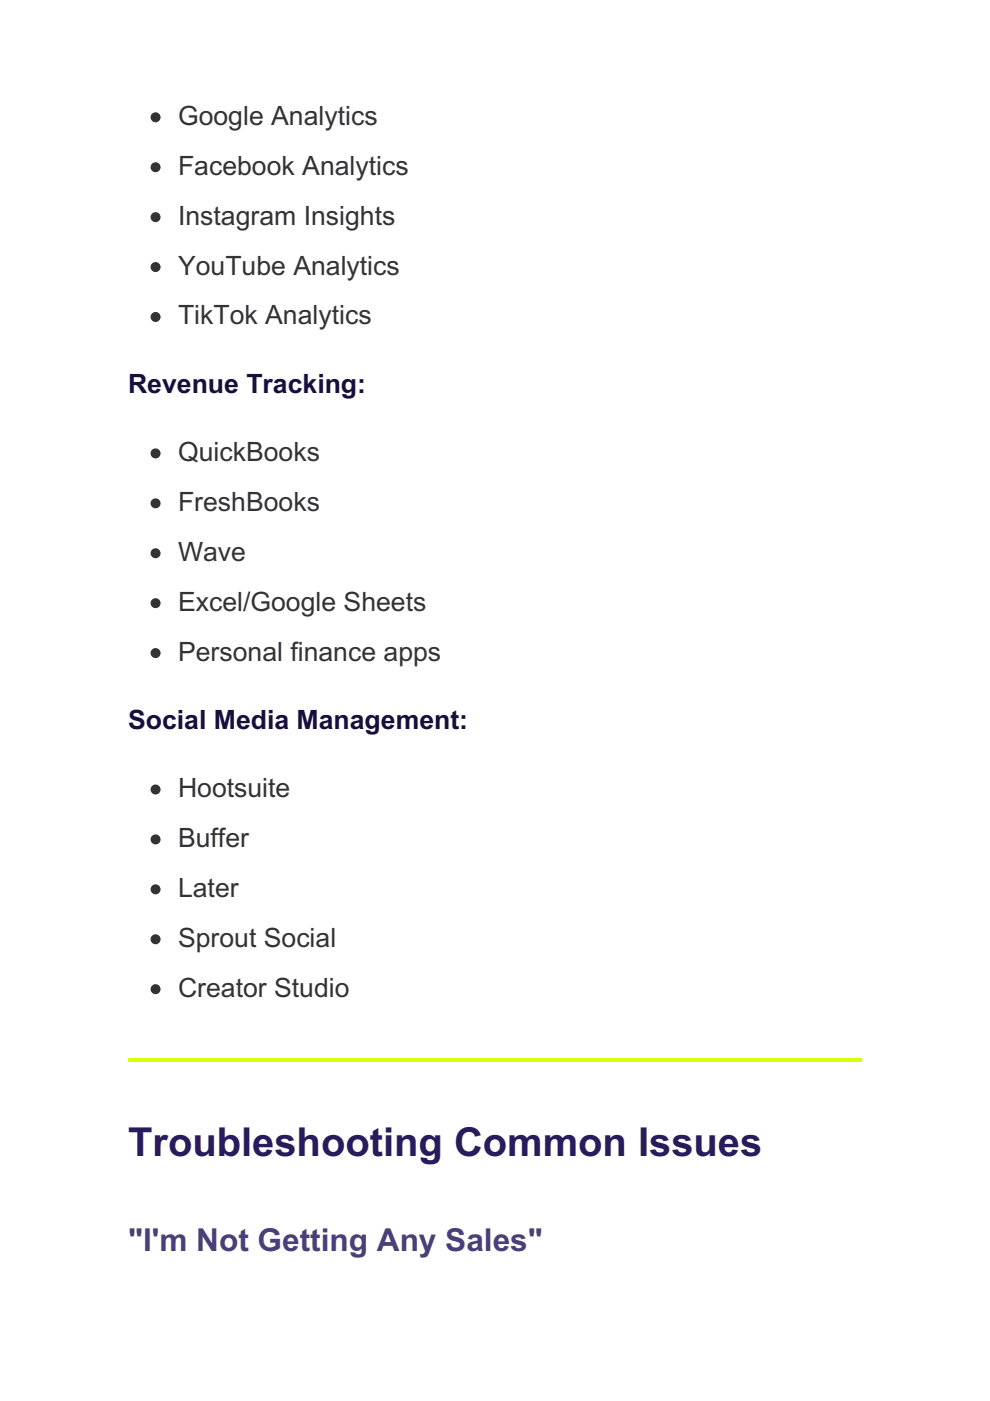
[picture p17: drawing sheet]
<svg xmlns="http://www.w3.org/2000/svg" width="210mm" height="297mm" viewBox="0 0 210 297" stroke-linecap="round" stroke-linejoin="round" font-family="sans-serif">
<defs><g id="words">
<text font-size="8.5" fill="#2a1a5e" x="27.2" y="245.2">Troubleshooting Common Issues</text>
<text font-size="6.7" fill="#4a3f7a" x="27.2" y="265.3">&quot;I'm Not Getting Any Sales&quot;</text>
<g font-size="5.6" fill="#333">
<text x="37.7" y="26.5">Google Analytics</text>
<text x="37.7" y="37">Facebook Analytics</text>
<text x="37.7" y="47.6">Instagram Insights</text>
<text x="37.7" y="58.2">YouTube Analytics</text>
<text x="37.7" y="68.8">TikTok Analytics</text>
<text x="37.7" y="97.7">QuickBooks</text>
<text x="37.7" y="108.3">FreshBooks</text>
<text x="37.7" y="118.9">Wave</text>
<text x="37.7" y="129.5">Excel/Google Sheets</text>
<text x="37.7" y="140.1">Personal finance apps</text>
<text x="37.7" y="169">Hootsuite</text>
<text x="37.7" y="179.6">Buffer</text>
<text x="37.7" y="190.1">Later</text>
<text x="37.7" y="200.7">Sprout Social</text>
<text x="37.7" y="211.3">Creator Studio</text>
</g>
<g font-size="5.6" fill="#1a0f3c">
<text x="27.2" y="83.3">Revenue Tracking:</text>
<text x="27.2" y="154.5">Social Media Management:</text>
</g>
</g></defs>
<path d="M27.2 224.4h155.5v.7h-155.5z" fill="#daff00"/>
<g fill="#333" stroke="#333" stroke-width=".35">
<circle cx="33" cy="24.9" r=".88"/>
<circle cx="33" cy="35.5" r=".88"/>
<circle cx="33" cy="46" r=".88"/>
<circle cx="33" cy="56.6" r=".88"/>
<circle cx="33" cy="67.2" r=".88"/>
<circle cx="33" cy="96.1" r=".88"/>
<circle cx="33" cy="106.7" r=".88"/>
<circle cx="33" cy="117.3" r=".88"/>
<circle cx="33" cy="127.9" r=".88"/>
<circle cx="33" cy="138.5" r=".88"/>
<circle cx="33" cy="167.4" r=".88"/>
<circle cx="33" cy="178" r=".88"/>
<circle cx="33" cy="188.6" r=".88"/>
<circle cx="33" cy="199.1" r=".88"/>
<circle cx="33" cy="209.7" r=".88"/>
</g>
<use href="#words"/>
</svg>
